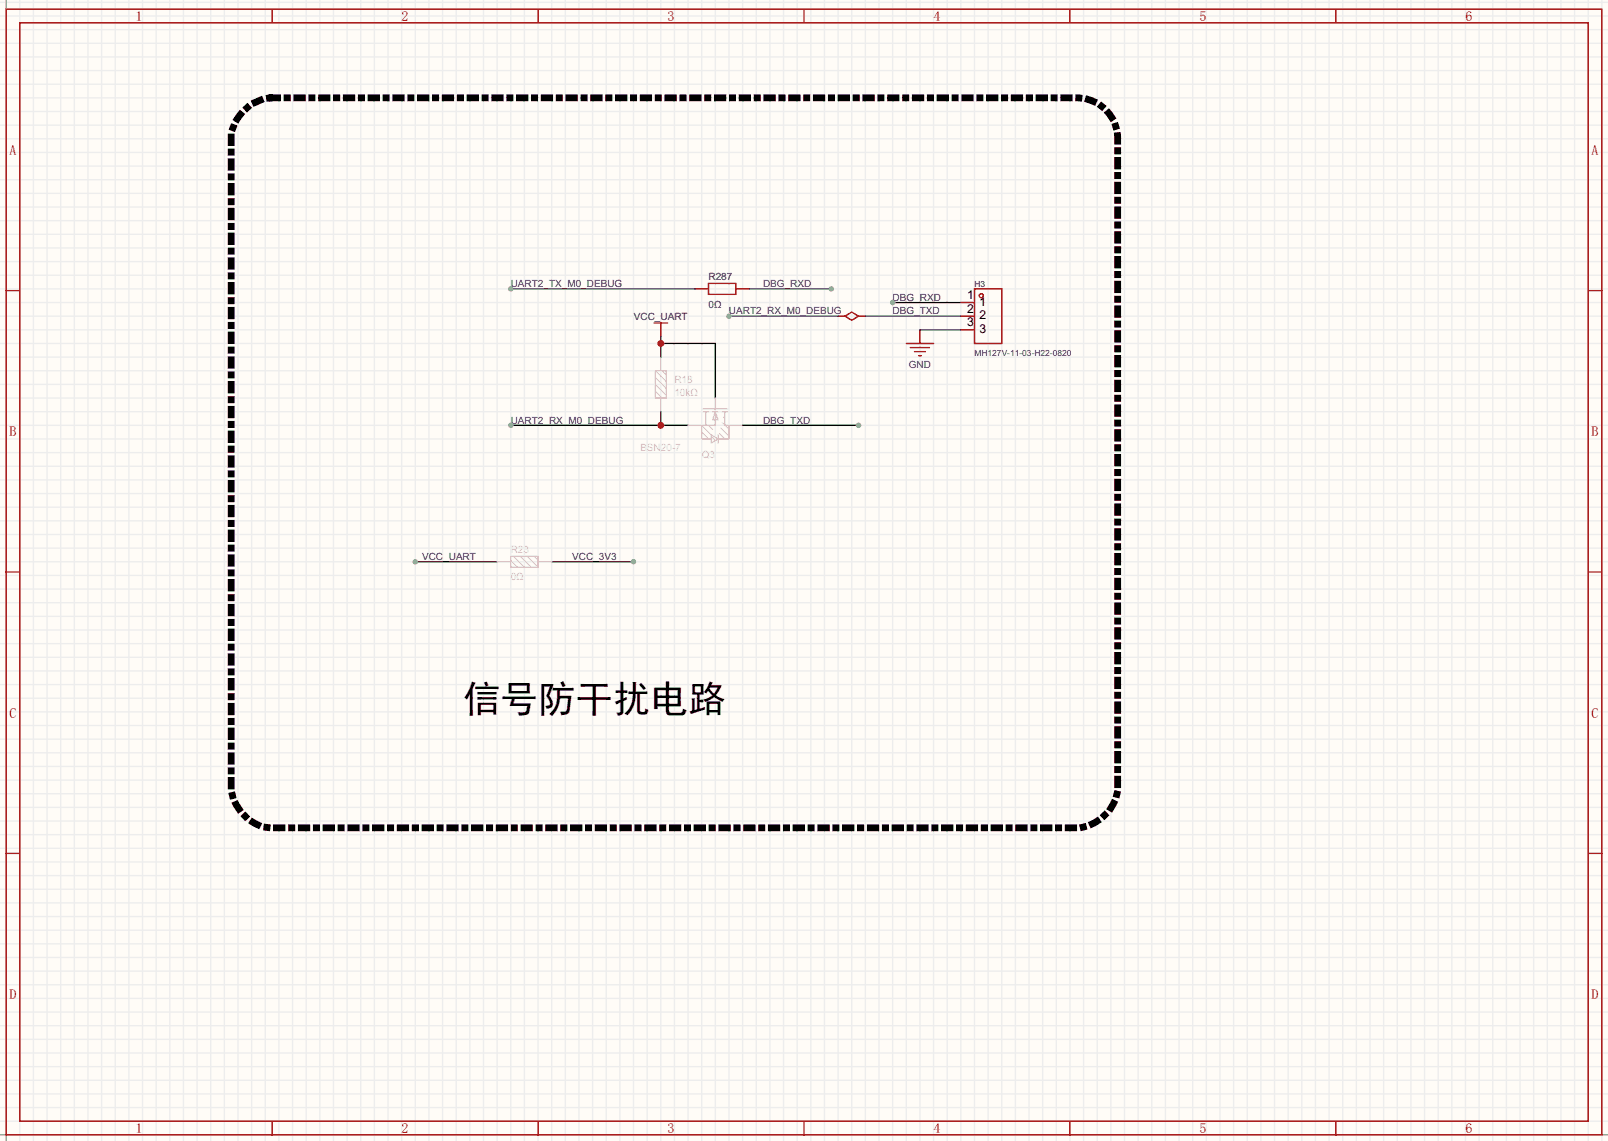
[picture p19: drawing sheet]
<svg xmlns="http://www.w3.org/2000/svg" width="299mm" height="212mm" viewBox="0 0 299 212" stroke-linecap="round" stroke-linejoin="round" font-family="sans-serif">
<defs><g id="words">
<text font-size="7" x="86.2" y="132.5">信号防干扰电路</text>
<g font-size="2.6" fill="#a00000">
<text x="25.3" y="3.9">1</text>
<text x="74.8" y="3.9">2</text>
<text x="124.3" y="3.9">3</text>
<text x="173.8" y="3.9">4</text>
<text x="223.4" y="3.9">5</text>
<text x="272.9" y="3.9">6</text>
<text x="1.8" y="28.9">A</text>
<text x="296.4" y="28.9">A</text>
<text x="1.8" y="81.2">B</text>
<text x="296.4" y="81.2">B</text>
<text x="1.8" y="133.6">C</text>
<text x="296.4" y="133.6">C</text>
<text x="1.8" y="186">D</text>
<text x="296.4" y="186">D</text>
<text x="25.3" y="210.9">1</text>
<text x="74.8" y="210.9">2</text>
<text x="124.3" y="210.9">3</text>
<text x="173.8" y="210.9">4</text>
<text x="223.4" y="210.9">5</text>
<text x="272.9" y="210.9">6</text>
</g>
<g font-size="2.3">
<text x="180.1" y="58.2">2</text>
<text x="180.1" y="55.7">1</text>
<text x="182.4" y="59.5">2</text>
<text x="182.4" y="56.9">1</text>
<text x="180.1" y="60.7">3</text>
<text x="182.4" y="62">3</text>
</g>
<g font-size="1.9" fill="#00f">
<text x="95.1" y="53.4">UART2_TX_M0_DEBUG</text>
<text x="142.1" y="53.4">DBG_RXD</text>
<text x="132" y="57.2">0Ω</text>
<text x="135.8" y="58.5">UART2_RX_M0_DEBUG</text>
<text x="166.2" y="56">DBG_RXD</text>
<text x="166.2" y="58.5">DBG_TXD</text>
<text x="169.3" y="68.4">GND</text>
<text x="95.1" y="78.8">UART2_RX_M0_DEBUG</text>
<text x="142.1" y="78.8">DBG_TXD</text>
<text x="78.6" y="104.2">VCC_UART</text>
<text x="106.6" y="104.2">VCC_3V3</text>
</g>
<g font-size="1.9" fill="#000080">
<text x="132" y="52.2">R287</text>
<text x="118" y="59.5">VCC_UART</text>
</g>
<g font-size="1.9" fill="#ccc">
<text x="125.6" y="71.2">R18</text>
<text x="125.6" y="73.8">10kΩ</text>
<text x="119.3" y="83.9">BSN20-7</text>
<text x="130.7" y="85.2">Q3</text>
<text x="95.1" y="103">R23</text>
<text x="95.1" y="108">0Ω</text>
</g>
<text font-size="1.6" fill="#000080" x="181.5" y="53.5">H3</text>
<text font-size="1.6" fill="#00f" x="181.5" y="66.2">MH127V-11-03-H22-0820</text>
</g></defs>
<path d="M0 0h299.5v212.4h-299.5z" fill="#fffcf7"/>
<g fill="none" stroke="#ededed" stroke-width=".25">
<path d="M0 .4h299.5M0 3h299.5M0 5.5h299.5M0 8.1h299.5M0 10.6h299.5M0 13.1h299.5M0 15.7h299.5M0 18.2h299.5M1.1 0v212.4M3.7 0v212.4M6.2 0v212.4M8.8 0v212.4"/>
<path d="M11.3 0v212.4M13.8 0v212.4M16.4 0v212.4M18.9 0v212.4M21.5 0v212.4M24 0v212.4M26.5 0v212.4M29.1 0v212.4M31.6 0v212.4M34.2 0v212.4M36.7 0v212.4M39.2 0v212.4"/>
<path d="M41.8 0v212.4M44.3 0v212.4M46.9 0v212.4M49.4 0v212.4M51.9 0v212.4M54.5 0v212.4M57 0v212.4M59.6 0v212.4M62.1 0v212.4M64.6 0v212.4M67.2 0v212.4M69.7 0v212.4"/>
<path d="M72.3 0v212.4M74.8 0v212.4M77.3 0v212.4M79.9 0v212.4M82.4 0v212.4M85 0v212.4M87.5 0v212.4M90 0v212.4M92.6 0v212.4M95.1 0v212.4M97.7 0v212.4M100.2 0v212.4"/>
<path d="M102.7 0v212.4M105.3 0v212.4M107.8 0v212.4M110.4 0v212.4M112.9 0v212.4M115.4 0v212.4M118 0v212.4M120.5 0v212.4M123.1 0v212.4M125.6 0v212.4M128.1 0v212.4M130.7 0v212.4"/>
<path d="M133.2 0v212.4M135.8 0v212.4M138.3 0v212.4M140.8 0v212.4M143.4 0v212.4M145.9 0v212.4M148.5 0v212.4M151 0v212.4M153.5 0v212.4M156.1 0v212.4M158.6 0v212.4M161.2 0v212.4"/>
<path d="M163.7 0v212.4M166.2 0v212.4M168.8 0v212.4M171.3 0v212.4M173.9 0v212.4M176.4 0v212.4M178.9 0v212.4M181.5 0v212.4M184 0v212.4M186.6 0v212.4M189.1 0v212.4M191.6 0v212.4"/>
<path d="M194.2 0v212.4M196.7 0v212.4M199.3 0v212.4M201.8 0v212.4M204.3 0v212.4M206.9 0v212.4M209.4 0v212.4M212 0v212.4M214.5 0v212.4M217 0v212.4M219.6 0v212.4M222.1 0v212.4"/>
<path d="M224.7 0v212.4M227.2 0v212.4M229.7 0v212.4M232.3 0v212.4M234.8 0v212.4M237.4 0v212.4M239.9 0v212.4M242.4 0v212.4M245 0v212.4M247.5 0v212.4M250.1 0v212.4M252.6 0v212.4"/>
<path d="M255.1 0v212.4M257.7 0v212.4M260.2 0v212.4M262.8 0v212.4M265.3 0v212.4M267.8 0v212.4M270.4 0v212.4M272.9 0v212.4M275.5 0v212.4M278 0v212.4M280.5 0v212.4M283.1 0v212.4"/>
<path d="M285.6 0v212.4M288.2 0v212.4M290.7 0v212.4M293.2 0v212.4M295.8 0v212.4M298.3 0v212.4M0 20.8h299.5M0 23.3h299.5M0 25.8h299.5M0 28.4h299.5M0 30.9h299.5M0 33.5h299.5"/>
<path d="M0 36h299.5M0 38.5h299.5M0 41.1h299.5M0 43.6h299.5M0 46.2h299.5M0 48.7h299.5M0 51.2h299.5M0 53.8h299.5M0 56.3h299.5M0 58.9h299.5M0 61.4h299.5M0 63.9h299.5"/>
<path d="M0 66.5h299.5M0 69h299.5M0 71.6h299.5M0 74.1h299.5M0 76.6h299.5M0 79.2h299.5M0 81.7h299.5M0 84.3h299.5M0 86.8h299.5M0 89.3h299.5M0 91.9h299.5M0 94.4h299.5"/>
<path d="M0 97h299.5M0 99.5h299.5M0 102h299.5M0 104.6h299.5M0 107.1h299.5M0 109.7h299.5M0 112.2h299.5M0 114.7h299.5M0 117.3h299.5M0 119.8h299.5M0 122.4h299.5M0 124.9h299.5"/>
<path d="M0 127.4h299.5M0 130h299.5M0 132.5h299.5M0 135.1h299.5M0 137.6h299.5M0 140.1h299.5M0 142.7h299.5M0 145.2h299.5M0 147.8h299.5M0 150.3h299.5M0 152.8h299.5M0 155.4h299.5"/>
<path d="M0 157.9h299.5M0 160.5h299.5M0 163h299.5M0 165.5h299.5M0 168.1h299.5M0 170.6h299.5M0 173.2h299.5M0 175.7h299.5M0 178.2h299.5M0 180.8h299.5M0 183.3h299.5M0 185.9h299.5"/>
<path d="M0 188.4h299.5M0 190.9h299.5M0 193.5h299.5M0 196h299.5M0 198.6h299.5M0 201.1h299.5M0 203.6h299.5M0 206.2h299.5M0 208.7h299.5M0 211.3h299.5"/>
</g>
<path d="M1.1 0v212.4M0 211.3h299.5" fill="none" stroke="#999" stroke-width=".25"/>
<g fill="none" stroke="#a10000" stroke-width=".25">
<path d="M1.1 1.7h297.2v209.6h-297.2zM3.7 4.2h292.1v204.5h-292.1zM50.7 1.7v2.5M100.2 1.7v2.5M149.7 1.7v2.5M199.3 1.7v2.5M248.8 1.7v2.5M1.1 54.1h2.6M295.8 54.1h2.5M1.1 106.5h2.6M295.8 106.5h2.5M1.1 158.9h2.6"/>
<path d="M295.8 158.9h2.5M50.7 208.7v2.6M100.2 208.7v2.6M149.7 208.7v2.6M199.3 208.7v2.6M248.8 208.7v2.6"/>
</g>
<path d="M77.3 104.6h15.3" fill="none" stroke="#008700" stroke-width=".25"/>
<circle cx="77.3" cy="104.6" r=".51" fill="#999"/>
<path d="M50.7 18.2h149.8a7.6 7.6 0 0 1 7.7 7.6v120.7a8.2 8.2 0 0 1-7.7 7.6h-149.8a8.2 8.2 0 0 1-7.6-7.6v-120.7a8.2 8.2 0 0 1 7.6-7.6" fill="none" stroke="#000" stroke-width="1.3" stroke-dasharray="1 1.8 0 1.8"/>
<path d="M102.7 104.6h15.3" fill="none" stroke="#008700" stroke-width=".25"/>
<circle cx="118" cy="104.6" r=".51" fill="#999"/>
<path d="M139.6 53.8h15.2" fill="none" stroke="#008700" stroke-width=".25"/>
<circle cx="154.8" cy="53.8" r=".51" fill="#999"/>
<path d="M129.4 53.8h2.6M137 53.8h2.6" fill="none" stroke="#870000" stroke-width=".25"/>
<path d="M132 52.8h5v2h-5z" fill="none" stroke="#a10000" stroke-width=".25"/>
<path d="M95.1 53.8h34.3" fill="none" stroke="#008700" stroke-width=".25"/>
<circle cx="95.1" cy="53.8" r=".51" fill="#999"/>
<path d="M122 69h2.1v5.1h-2.1zM123.1 66.5v2.5M123.1 74.1v2.5" fill="none" stroke="#ccc" stroke-width=".25"/>
<path d="M122 72.8l1.3 1.3M122 71.6l2.1 2M122 70.3l2.1 2M122 69l2.1 2M123.3 69l.8 .8" fill="none" stroke="#ccc" stroke-width=".19"/>
<path d="M123.1 61.4v1.3" fill="none" stroke="#870000" stroke-width=".25"/>
<path d="M121.8 60.1h2.5M123.1 60.1v1.3" fill="none" stroke="#a10000" stroke-width=".25"/>
<path d="M123.1 62.7v3.8M123.1 63.9h10.1v10.2" fill="none" stroke="#008700" stroke-width=".25"/>
<circle cx="123.1" cy="63.9" r=".63" fill="#c00"/>
<path d="M95.1 79.2h33M123.1 76.6v2.6" fill="none" stroke="#008700" stroke-width=".25"/>
<circle cx="123.1" cy="79.2" r=".63" fill="#c00"/>
<circle cx="95.1" cy="79.2" r=".51" fill="#999"/>
<path d="M130.7 79.2l1.9 1.9M132 79.2l.7 .8M133 78.1l.2 .2M133 77.2l.6 .6M133.2 77h.1M134.2 79.7l1.6 1.5M134.5 78.7l1.3 1.2M134.7 77.7l.3 .2M130.7 80.4l1.3 1.3M132.5 81.2l.8 .8M134 80.7l1 1" fill="none" stroke="#ccc" stroke-width=".19"/>
<g fill="none" stroke="#ccc" stroke-width=".25">
<path d="M128.1 79.2h2.6M130.9 76.1h4.6M130.9 76.6h1.1M131.4 76.6v2.6M132.7 76.6h1M133.2 76.6l.5 1.6h-1zM133.2 76.6v2.6h-2.5v2.5h1.8M133.2 74.1v2M134.5 76.6h1M135 76.6v2.6h.8v2.5h-2.1M135.8 79.2h2.5M132.5 81l1.2 .7-1.2 .8z"/>
<path d="M133.7 81v1.5"/>
</g>
<path d="M138.3 79.2h21.6" fill="none" stroke="#008700" stroke-width=".25"/>
<circle cx="159.9" cy="79.2" r=".51" fill="#999"/>
<path d="M95.1 104.3l1.3 1.3M95.6 103.6l2.1 2M96.9 103.6l2 2M98.2 103.6l2 2M99.4 103.6l.8 .7" fill="none" stroke="#ccc" stroke-width=".19"/>
<path d="M92.6 104.6h2.5M95.1 103.6h5.1v2h-5.1zM100.2 104.6h2.5" fill="none" stroke="#ccc" stroke-width=".25"/>
<path d="M166.2 56.3h12.7" fill="none" stroke="#008700" stroke-width=".25"/>
<circle cx="166.2" cy="56.3" r=".51" fill="#999"/>
<path d="M135.8 58.9h20.3M161.2 58.9h17.7M171.3 61.4h7.6" fill="none" stroke="#008700" stroke-width=".25"/>
<path d="M156.1 58.9h1.3M159.9 58.9h1.3M171.3 61.4v2.5" fill="none" stroke="#870000" stroke-width=".25"/>
<path d="M157.4 58.9l1.2-.8 1.3 .8-1.3 .7zM168.8 63.9h5.1M169.5 64.7h3.6M170.3 65.5h2M171.1 66.2h.5" fill="none" stroke="#a10000" stroke-width=".25"/>
<circle cx="135.8" cy="58.9" r=".51" fill="#999"/>
<path d="M178.9 58.9h2.6M178.9 56.3h2.6M178.9 61.4h2.6" fill="none" stroke="#870000" stroke-width=".25"/>
<g fill="none" stroke="#a10000" stroke-width=".25">
<path d="M181.5 53.8h5.1v10.1h-5.1z"/>
<circle cx="182.8" cy="55" r=".38"/>
</g>
<use href="#words"/>
</svg>
